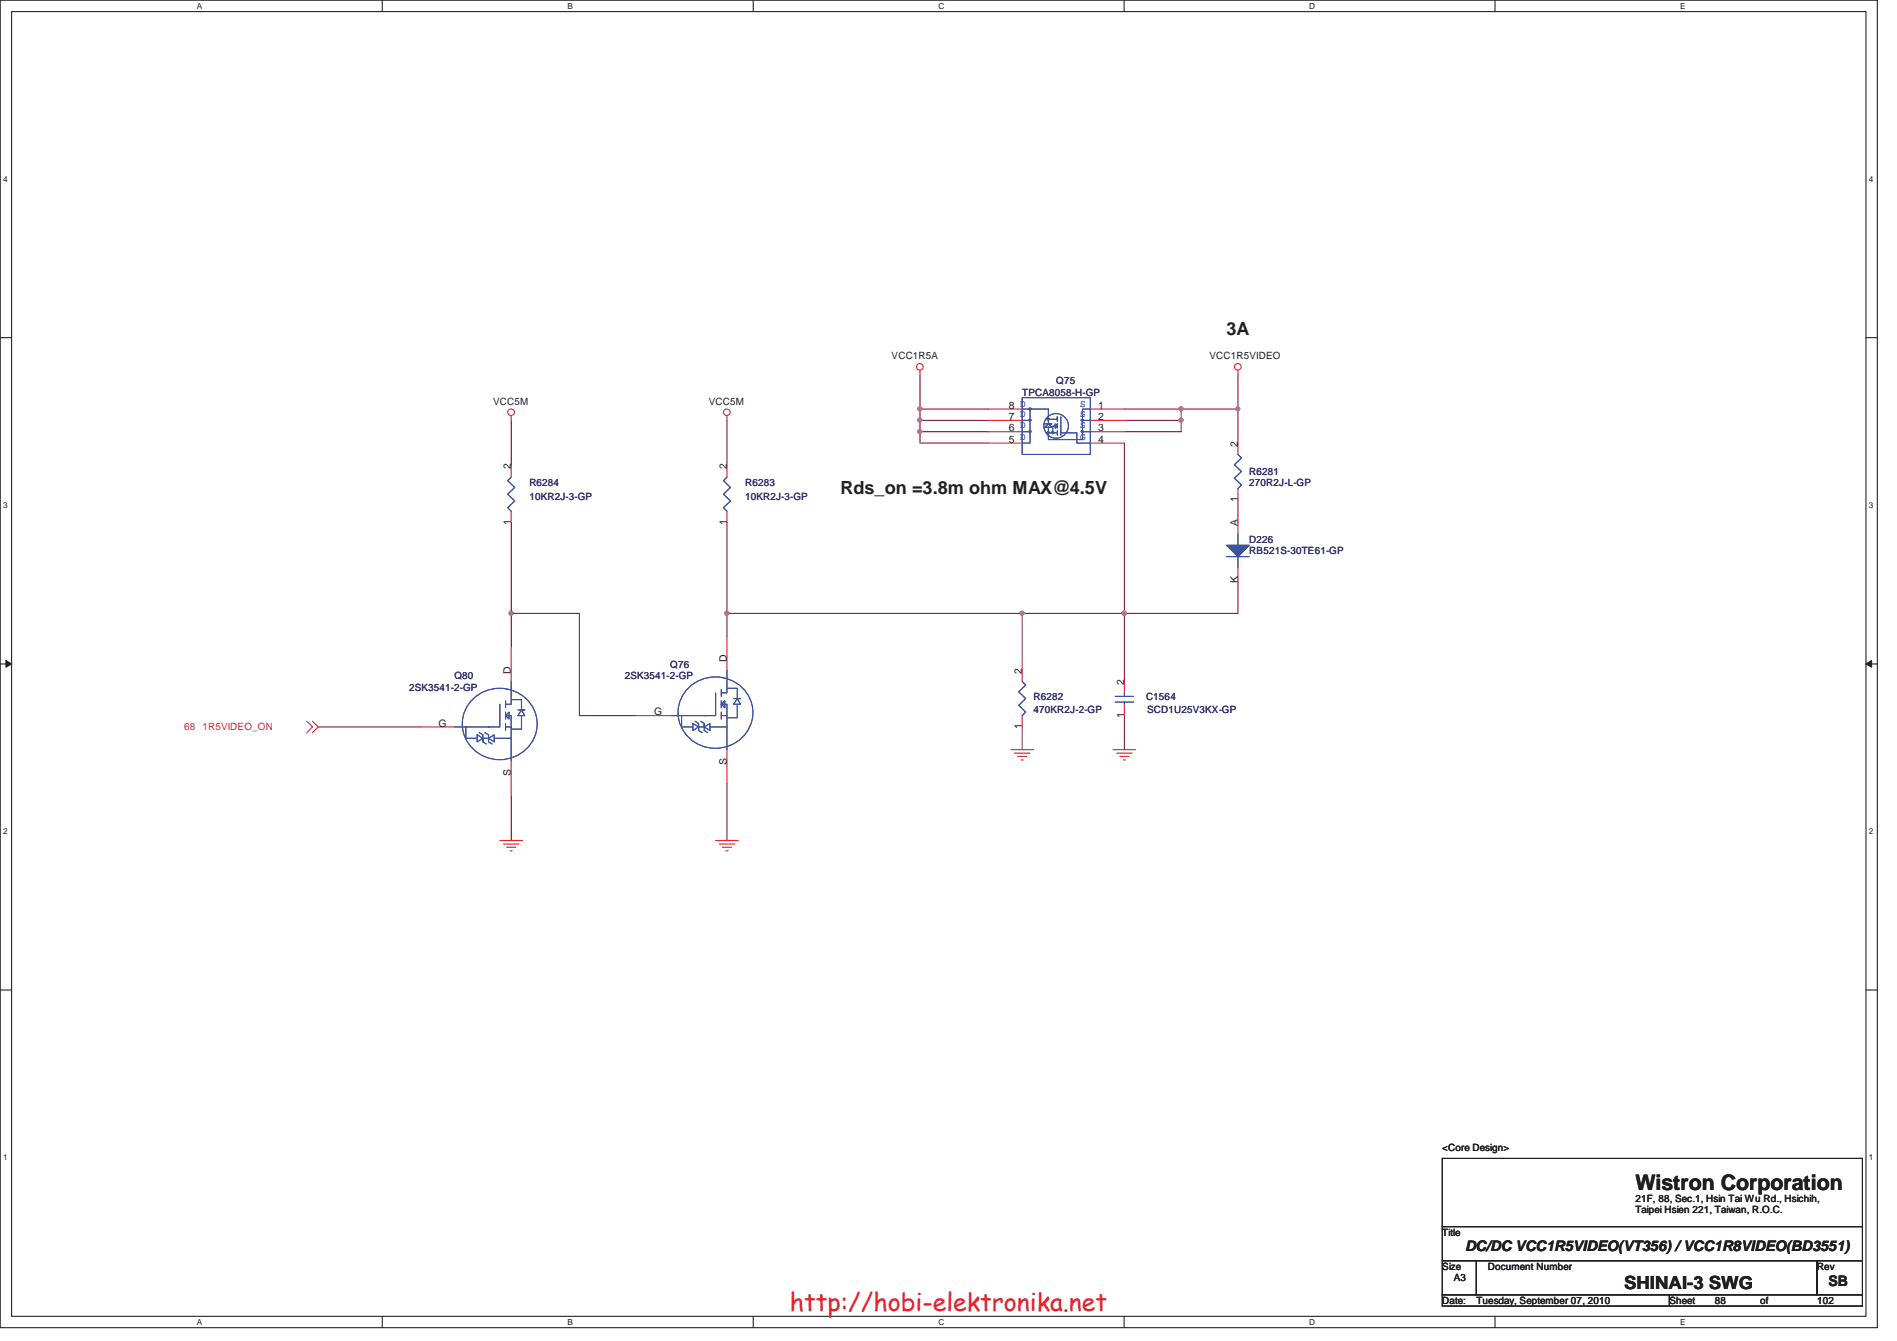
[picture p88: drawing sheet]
<svg xmlns="http://www.w3.org/2000/svg" width="297mm" height="210mm" viewBox="0 0 297 210" stroke-linecap="round" stroke-linejoin="round" font-family="sans-serif">
<defs><g id="words">
<text font-size="3.9" fill="#ed2024" x="123.7" y="205.2">http://hobi-elektronika.net</text>
<text font-size="3.3" fill="#231f20" x="256.1" y="186.3">Wistron Corporation</text>
<g font-size="2.8" fill="#231f20">
<text x="192.1" y="52.4">3A</text>
<text x="131.6" y="77.3">Rds_on =3.8m ohm MAX@4.5V</text>
<text x="254.3" y="201.8">SHINAI-3 SWG</text>
</g>
<g font-size="2.3" fill="#231f20">
<text x="229.4" y="195.9">DC/DC VCC1R5VIDEO(VT356) / VCC1R8VIDEO(BD3551)</text>
<text x="286.3" y="201.3">SB</text>
</g>
<g font-size="1.6" fill="#231f20">
<text x="139.6" y="56.3">VCC1R5A</text>
<text x="189.4" y="56.3">VCC1R5VIDEO</text>
<text x="77.2" y="63.4">VCC5M</text>
<text x="111" y="63.4">VCC5M</text>
<text x="157.9" y="65.8">7</text>
<text x="157.9" y="64">8 D</text>
<text x="172" y="64">1</text>
<text x="172" y="65.8">2</text>
<text x="157.9" y="69.3">5</text>
<text x="157.9" y="67.6">6</text>
<text x="172" y="67.6">3</text>
<text x="172" y="69.3">4</text>
<text x="193.8" y="69.9" transform="rotate(-90 193.8 69.9)">2</text>
<text x="80" y="73.5" transform="rotate(-90 80 73.5)">2</text>
<text x="113.8" y="73.5" transform="rotate(-90 113.8 73.5)">2</text>
<text x="80" y="82.2" transform="rotate(-90 80 82.2)">1</text>
<text x="113.8" y="82.2" transform="rotate(-90 113.8 82.2)">1</text>
<text x="193.8" y="82.4" transform="rotate(-90 193.8 82.4)">A</text>
<text x="193.8" y="78.6" transform="rotate(-90 193.8 78.6)">1</text>
<text x="193.8" y="91.3" transform="rotate(-90 193.8 91.3)">K</text>
<text x="80" y="105.5" transform="rotate(-90 80 105.5)">D</text>
<text x="113.8" y="103.7" transform="rotate(-90 113.8 103.7)">D</text>
<text x="160" y="105.5" transform="rotate(-90 160 105.5)">2</text>
<text x="176" y="107.3" transform="rotate(-90 176 107.3)">2</text>
<text x="68.7" y="113.8">G</text>
<text x="102.4" y="112">G</text>
<text x="176" y="112.4" transform="rotate(-90 176 112.4)">1</text>
<text x="113.8" y="119.7" transform="rotate(-90 113.8 119.7)">S</text>
<text x="160" y="114.2" transform="rotate(-90 160 114.2)">1</text>
<text x="80" y="121.5" transform="rotate(-90 80 121.5)">S</text>
<text x="225.8" y="180.2">&lt;Core Design&gt;</text>
<text x="256.1" y="188.2">21F, 88, Sec.1, Hsin Tai Wu Rd., Hsichih,</text>
<text x="256.1" y="190">Taipei Hsien 221, Taiwan, R.O.C.</text>
<text x="225.8" y="193.5">Title</text>
<text x="225.8" y="198.8">Size</text>
<text x="227.6" y="200.6">A3</text>
<text x="233" y="198.8">Document Number</text>
<text x="284.5" y="198.8">Rev</text>
<text x="225.8" y="204.2">Date:</text>
<text x="231.2" y="204.2">Tuesday, September 07, 2010</text>
<text x="261.4" y="204.2">Sheet</text>
<text x="268.5" y="204.2">88</text>
<text x="275.6" y="204.2">of</text>
<text x="284.5" y="204.2">102</text>
</g>
<g font-size="1.6" fill="#3a53a4">
<text x="159.7" y="65.3">D</text>
<text x="159.7" y="63.7">D</text>
<text x="169.1" y="63.7">S</text>
<text x="169.1" y="65.3">S</text>
<text x="159.7" y="68.8">D</text>
<text x="159.7" y="67.1">D</text>
<text x="169.1" y="67.1">S</text>
<text x="169.1" y="68.8">G</text>
</g>
<g font-size="1.6" fill="#2d2d72">
<text x="160.1" y="61.9">TPCA8058-H-GP</text>
<text x="165.4" y="60.2">Q75</text>
<text x="82.9" y="76.2">R6284</text>
<text x="116.7" y="76.2">R6283</text>
<text x="195.6" y="74.4">R6281</text>
<text x="195.6" y="76.2">270R2J-L-GP</text>
<text x="82.9" y="78.3">10KR2J-3-GP</text>
<text x="116.7" y="78.3">10KR2J-3-GP</text>
<text x="195.6" y="85">D226</text>
<text x="195.6" y="86.8">RB521S-30TE61-GP</text>
<text x="71.2" y="106.4">Q80</text>
<text x="97.8" y="106.4">2SK3541-2-GP</text>
<text x="104.9" y="104.6">Q76</text>
<text x="64" y="108.2">2SK3541-2-GP</text>
<text x="161.8" y="109.6">R6282</text>
<text x="161.8" y="111.7">470KR2J-2-GP</text>
<text x="179.4" y="109.6">C1564</text>
<text x="179.6" y="111.7">SCD1U25V3KX-GP</text>
</g>
<g font-size="1.6" fill="#ec2426">
<text x="28.8" y="114.4">68</text>
<text x="31.7" y="114.4">1R5VIDEO_ON</text>
</g>
<g font-size="1.3" fill="#231f20">
<text x="30.8" y="1.4">A</text>
<text x="88.9" y="1.4">B</text>
<text x="146.9" y="1.4">C</text>
<text x="205" y="1.4">D</text>
<text x="263.1" y="1.4">E</text>
<text x=".5" y="28.5">4</text>
<text x="292.6" y="28.5">4</text>
<text x=".5" y="79.5">3</text>
<text x="292.6" y="79.5">3</text>
<text x=".5" y="130.6">2</text>
<text x="292.6" y="130.6">2</text>
<text x=".5" y="181.7">1</text>
<text x="292.6" y="181.7">1</text>
<text x="30.8" y="207.4">A</text>
<text x="88.9" y="207.4">B</text>
<text x="146.9" y="207.4">C</text>
<text x="205" y="207.4">D</text>
<text x="263.1" y="207.4">E</text>
</g>
</g></defs>
<path d="M0 0h294v207.9h-294zM1.8 1.8h290.4v204.3h-290.4z" fill="none" stroke="#231f20" stroke-width=".17"/>
<g fill="#fff">
<path d="M30.8 .2h.8v1.4h-.8z"/>
<path d="M30.8 206.3h.8v1.4h-.8z"/>
</g>
<path d="M59.9 0v1.8M59.9 206.1v1.8" fill="none" stroke="#231f20" stroke-width=".17"/>
<g fill="#fff">
<path d="M88.9 .2h.8v1.4h-.8z"/>
<path d="M88.9 206.3h.8v1.4h-.8z"/>
</g>
<path d="M117.9 0v1.8M117.9 206.1v1.8" fill="none" stroke="#231f20" stroke-width=".17"/>
<g fill="#fff">
<path d="M146.9 .2h.9v1.4h-.9z"/>
<path d="M146.9 206.3h.9v1.4h-.9z"/>
</g>
<path d="M176 0v1.8M176 206.1v1.8" fill="none" stroke="#231f20" stroke-width=".17"/>
<g fill="#fff">
<path d="M205 .2h.9v1.4h-.9z"/>
<path d="M205 206.3h.9v1.4h-.9z"/>
</g>
<path d="M234.1 0v1.8M234.1 206.1v1.8" fill="none" stroke="#231f20" stroke-width=".17"/>
<g fill="#fff">
<path d="M263.1 .2h.8v1.4h-.8z"/>
<path d="M263.1 206.3h.8v1.4h-.8z"/>
<path d="M.5 27.3h.7v1.4h-.7z"/>
<path d="M292.6 27.3h.7v1.4h-.7z"/>
<path d="M.5 78.4h.7v1.4h-.7z"/>
<path d="M292.6 78.4h.7v1.4h-.7z"/>
</g>
<path d="M0 52.9h1.8M292.2 52.9h1.8" fill="none" stroke="#231f20" stroke-width=".17"/>
<g fill="#fff">
<path d="M.5 129.5h.7v1.4h-.7z"/>
<path d="M292.6 129.5h.7v1.4h-.7z"/>
</g>
<path d="M0 104h1.8M292.2 104h1.8" fill="none" stroke="#231f20" stroke-width=".17"/>
<path d="M.9 103.4l.9 .6-.9 .5z" fill="#231f20"/>
<path d="M.9 103.4l.9 .6-.9 .5z" fill="none" stroke="#231f20" stroke-width=".16"/>
<path d="M292.2 104l.9-.6v1.1z" fill="#231f20"/>
<path d="M292.2 104l.9-.6v1.1z" fill="none" stroke="#231f20" stroke-width=".16"/>
<g fill="#fff">
<path d="M.5 180.5h.7v1.4h-.7z"/>
<path d="M292.6 180.5h.7v1.4h-.7z"/>
</g>
<path d="M0 155h1.8M292.2 155h1.8" fill="none" stroke="#231f20" stroke-width=".17"/>
<path d="M144.1 64h10.6M144.1 65.8v1.8" fill="none" stroke="#7f1542" stroke-width=".17"/>
<circle cx="144" cy="64" r=".32" fill="#b8529f"/>
<circle cx="144" cy="64" r=".32" fill="none" stroke="#b8529f" stroke-width=".17"/>
<path d="M144.1 58.7v5.3M144.1 65.8h10.6" fill="none" stroke="#7f1542" stroke-width=".17"/>
<circle cx="144" cy="65.8" r=".32" fill="#b8529f"/>
<circle cx="144" cy="65.8" r=".32" fill="none" stroke="#b8529f" stroke-width=".17"/>
<path d="M144.1 67.6h10.6M144.1 64v1.8" fill="none" stroke="#7f1542" stroke-width=".17"/>
<circle cx="144" cy="67.6" r=".32" fill="#b8529f"/>
<circle cx="144" cy="67.6" r=".32" fill="none" stroke="#b8529f" stroke-width=".17"/>
<path d="M144.1 67.6v1.8h10.6M176.1 64h8.9M193.8 64v5.4" fill="none" stroke="#7f1542" stroke-width=".17"/>
<circle cx="193.8" cy="64" r=".32" fill="#b8529f"/>
<circle cx="193.8" cy="64" r=".32" fill="none" stroke="#b8529f" stroke-width=".17"/>
<path d="M185 64v1.8h-8.9" fill="none" stroke="#7f1542" stroke-width=".17"/>
<circle cx="184.9" cy="64" r=".32" fill="#b8529f"/>
<circle cx="184.9" cy="64" r=".32" fill="none" stroke="#b8529f" stroke-width=".17"/>
<path d="M185 65.8v1.8h-8.9M185 64h8.8" fill="none" stroke="#7f1542" stroke-width=".17"/>
<circle cx="184.9" cy="65.8" r=".32" fill="#b8529f"/>
<circle cx="184.9" cy="65.8" r=".32" fill="none" stroke="#b8529f" stroke-width=".17"/>
<path d="M176.1 69.4v26.7h17.7v-5.4M193.8 78.3v3.5M160.1 96.1v8.8M176.1 96.1v10.6M160.1 113.8v3.6M176.1 112.1v5.3" fill="none" stroke="#7f1542" stroke-width=".17"/>
<circle cx="176" cy="96" r=".32" fill="#b8529f"/>
<circle cx="176" cy="96" r=".32" fill="none" stroke="#b8529f" stroke-width=".17"/>
<path d="M80 65.8v7.1M80 96.1v5.3M49.8 113.8h16M80 124.5v7.1M113.8 122.7v8.9" fill="none" stroke="#7f1542" stroke-width=".17"/>
<circle cx="80" cy="96" r=".32" fill="#b8529f"/>
<circle cx="80" cy="96" r=".32" fill="none" stroke="#b8529f" stroke-width=".17"/>
<path d="M80 81.8v14.3h10.7v16h8.9M113.8 81.8v14.3M160.1 96.1h16" fill="none" stroke="#7f1542" stroke-width=".17"/>
<circle cx="176" cy="96" r=".32" fill="#b8529f"/>
<circle cx="176" cy="96" r=".32" fill="none" stroke="#b8529f" stroke-width=".17"/>
<circle cx="160" cy="96" r=".32" fill="#b8529f"/>
<circle cx="160" cy="96" r=".32" fill="none" stroke="#b8529f" stroke-width=".17"/>
<path d="M193.8 58.7v5.3M160.1 96.1h-46.3v3.5" fill="none" stroke="#7f1542" stroke-width=".17"/>
<circle cx="113.8" cy="96" r=".32" fill="#b8529f"/>
<circle cx="113.8" cy="96" r=".32" fill="none" stroke="#b8529f" stroke-width=".17"/>
<path d="M113.8 65.8v7.1" fill="none" stroke="#7f1542" stroke-width=".17"/>
<g fill="none" stroke="#ec2426" stroke-width=".17">
<path d="M144.1 58v.7M193.8 58v.7M80 65.1v.7M113.8 65.1v.7M154.7 64h5.4M154.7 65.8h5.4M154.7 67.6h5.4M154.7 69.4h5.4M170.7 64h5.4M170.7 65.8h5.4M170.7 67.6h5.4M170.7 69.4h5.4"/>
<path d="M113.8 99.6v5.3M48 112.9l.9 .9-.9 .9M48.9 112.9l.9 .9-.9 .9M65.8 113.8h5.4M80 101.4v5.3M80 119.2v5.3M99.6 112.1h5.3M113.8 117.4v5.3M158.3 117.4h3.5M158.8 117.9h2.5M159.3 118.4h1.5M159.9 119h.3"/>
<path d="M174.3 117.4h3.5M174.8 117.9h2.5M175.3 118.4h1.5M175.9 119h.3M176.1 106.7v1.8M176.1 110.3v1.8M78.3 131.6h3.5M78.8 132.2h2.5M79.3 132.7h1.5M79.9 133.2h.3M112.1 131.6h3.5M112.6 132.2h2.5"/>
<path d="M113.1 132.7h1.5M113.7 133.2h.3"/>
<circle cx="144" cy="57.4" r=".52"/>
<circle cx="193.8" cy="57.4" r=".52"/>
<circle cx="80" cy="64.6" r=".52"/>
<circle cx="113.8" cy="64.6" r=".52"/>
</g>
<path d="M225.8 181.4h65.8v10.7h-65.8zM225.8 192.1h65.8v5.3h-65.8zM225.8 197.4h5.4v5.3h-5.4zM231.2 197.4h53.3v5.3h-53.3zM284.5 197.4h7.1v5.3h-7.1zM225.8 202.7h35.6v1.8h-35.6zM261.4 202.7h30.2v1.8h-30.2z" fill="none" stroke="#231f20" stroke-width=".17"/>
<g fill="none" stroke="#3a53a4" stroke-width=".17">
<path d="M160.1 64h4.1v2.4l-.6 .5h1.1l-.5-.5h.5h-1.1M161.3 64v5.4h-1.2M164.2 66.9v.9h1.4M164.2 65.7h1.4v-.4v.7M165.2 66.7h-.4v1.1M165.6 66.7l-.4 .4v-.7l.4 .3v-.3v.7M165.6 67.4v.8M166.1 67.8h2.5v1.6h2.1M166.1 65.3v2.9M169.5 67.6h1.2M169.5 65.8h1.2M170.7 64h-1.2v4.8h-5.3v-1"/>
<path d="M71.2 113.8h5.5M72.9 113.8v1.8h1.8M74.1 109.4a5.9 5.9 0 0 1 6.3-1.2 5.9 5.9 0 0 1 3.7 5.2 5.9 5.9 0 0 1-5.9 5.6 5.9 5.9 0 0 1-5.8-5.6 5.4 5.4 0 0 1 1.7-4zM74.7 115.1l.9 .5-.9 .6zM75.1 114.7l.5 .4v1.1v-.6h.9v-.5v1.1l.5 .3M75.6 116.2l.6 .3M75.9 114.7l.6 .4M76.5 115.6l.9-.5v1.1zM77.4 115.6h2.6M78.3 110.3v3.5h-1.8M79.2 113.8h.8v5.4M79.2 112.1h.8v1.7"/>
<path d="M79.2 112.1l.5-.6v1.1zM79.2 109.7v1.1M79.2 111.5v1.1M79.2 113.3v1.1M80 106.7v3.6h-.8M80 109.6h1.7v1.6h.5h-1.1M81.7 112.1v2.1h-1.7M81.7 111.2l.5 .9h-1.1zM104.9 112.1h5.5M106.7 112.1v1.7h1.8M107.9 107.6a5.9 5.9 0 0 1 6.3-1.2 5.9 5.9 0 0 1 3.7 5.2 5.9 5.9 0 0 1-5.9 5.6 5.9 5.9 0 0 1-5.8-5.6 5.4 5.4 0 0 1 1.7-4zM108.5 113.3l.9 .5-.9 .6z"/>
<path d="M108.8 112.9l.6 .4v1.1v-.6h.9v-.5v1.1l.5 .3M109.4 114.4l.5 .3M109.7 112.9l.6 .4M110.3 113.8l.9-.5v1.1zM111.2 113.8h2.6M112.1 108.5v3.6h-1.8M112.9 112.1h.9v5.3M112.9 110.3h.9v1.8M112.9 110.3l.6-.6v1.1zM112.9 107.9v1.1M112.9 109.7v1.1M112.9 111.5v1.1"/>
<path d="M113.8 107.8h1.6v1.6h.5h-1M113.8 104.9v3.6h-.9M115.4 110.3v2.1h-1.6M115.4 109.4l.5 .9h-1zM174.6 109.9h2.9M174.6 109h2.9M176.1 108.5v.5M176.1 109.9v.4"/>
<circle cx="165.4" cy="66.7" r="1.93"/>
</g>
<path d="M169.3 65.7h.3v.2h-.3z" fill-rule="evenodd" fill="#3a53a4"/>
<path d="M169.3 65.7h.3v.2h-.3z" fill="none" stroke="#3a53a4" stroke-width=".17"/>
<path d="M169.3 67.5h.3v.2h-.3z" fill-rule="evenodd" fill="#3a53a4"/>
<path d="M169.3 67.5h.3v.2h-.3z" fill="none" stroke="#3a53a4" stroke-width=".17"/>
<path d="M161.2 67.5h.2v.2h-.2z" fill-rule="evenodd" fill="#3a53a4"/>
<path d="M161.2 67.5h.2v.2h-.2z" fill="none" stroke="#3a53a4" stroke-width=".17"/>
<path d="M161.2 65.7h.2v.2h-.2z" fill-rule="evenodd" fill="#3a53a4"/>
<path d="M160.1 65.8h1.2M160.1 62.3h10.6v8.9h-10.6zM161.2 65.7h.2v.2h-.2z" fill="none" stroke="#3a53a4" stroke-width=".17"/>
<path d="M164.7 67.6h.3v.2h-.3z" fill-rule="evenodd" fill="#3a53a4"/>
<path d="M164.7 67.6h.3v.2h-.3z" fill="none" stroke="#3a53a4" stroke-width=".17"/>
<path d="M164 67.6h.2v.2h-.2z" fill-rule="evenodd" fill="#3a53a4"/>
<path d="M164 67.6h.2v.2h-.2z" fill="none" stroke="#3a53a4" stroke-width=".17"/>
<path d="M164 65.5h.2v.2h-.2z" fill-rule="evenodd" fill="#3a53a4"/>
<path d="M164 65.5h.2v.2h-.2z" fill="none" stroke="#3a53a4" stroke-width=".17"/>
<path d="M161.2 63.9h.2v.2h-.2z" fill-rule="evenodd" fill="#3a53a4"/>
<g fill="none" stroke="#3a53a4" stroke-width=".17">
<path d="M160.1 64h4.1v2.4l-.6 .5h1.1l-.5-.5h.5h-1.1M160.1 67.6h1.2M161.2 63.9h.2v.2h-.2zM161.3 64v5.4h-1.2M164.2 66.9v.9h1.4M164.2 65.7h1.4v-.4v.7M165.2 66.7h-.4v1.1M165.6 66.7l-.4 .4v-.7l.4 .3v-.3v.7M165.6 67.4v.8M166.1 67.8h2.5v1.6h2.1M166.1 65.3v2.9M169.5 67.6h1.2"/>
<path d="M169.5 65.8h1.2M170.7 64h-1.2v4.8h-5.3v-1"/>
<circle cx="165.4" cy="66.7" r="1.93"/>
</g>
<path d="M169.3 65.7h.3v.2h-.3z" fill-rule="evenodd" fill="#3a53a4"/>
<path d="M169.3 65.7h.3v.2h-.3z" fill="none" stroke="#3a53a4" stroke-width=".17"/>
<path d="M169.3 67.5h.3v.2h-.3z" fill-rule="evenodd" fill="#3a53a4"/>
<path d="M169.3 67.5h.3v.2h-.3z" fill="none" stroke="#3a53a4" stroke-width=".17"/>
<path d="M161.2 67.5h.2v.2h-.2z" fill-rule="evenodd" fill="#3a53a4"/>
<path d="M161.2 67.5h.2v.2h-.2z" fill="none" stroke="#3a53a4" stroke-width=".17"/>
<path d="M161.2 65.7h.2v.2h-.2z" fill-rule="evenodd" fill="#3a53a4"/>
<path d="M160.1 65.8h1.2M160.1 62.3h10.6v8.9h-10.6zM161.2 65.7h.2v.2h-.2z" fill="none" stroke="#3a53a4" stroke-width=".17"/>
<path d="M164.7 67.6h.3v.2h-.3z" fill-rule="evenodd" fill="#3a53a4"/>
<path d="M164.7 67.6h.3v.2h-.3z" fill="none" stroke="#3a53a4" stroke-width=".17"/>
<path d="M164 67.6h.2v.2h-.2z" fill-rule="evenodd" fill="#3a53a4"/>
<path d="M164 67.6h.2v.2h-.2z" fill="none" stroke="#3a53a4" stroke-width=".17"/>
<path d="M164 65.5h.2v.2h-.2z" fill-rule="evenodd" fill="#3a53a4"/>
<path d="M164 65.5h.2v.2h-.2z" fill="none" stroke="#3a53a4" stroke-width=".17"/>
<path d="M161.2 63.9h.2v.2h-.2z" fill-rule="evenodd" fill="#3a53a4"/>
<path d="M80 74.7l-.5 .6 1.1 1-1.1 1.1 1.1 1-1.1 1.1 .5 .5M160.1 67.6h1.2M161.2 63.9h.2v.2h-.2zM193.8 71.2l.6 .5-1.1 1.1 1.1 1-1.1 1.1 1.1 1-.6 .6M160.1 106.7l.5 .6-1.1 1 1.1 1.1-1.1 1 1.1 1.1-.5 .6" fill="none" stroke="#3a53a4" stroke-width=".17"/>
<path d="M80 72.9v1.8M193.8 69.4v1.8M193.8 76.5v1.8M80 80v1.8M193.8 81.8v1.8M193.8 88.9v1.8M160.1 104.9v1.8M160.1 112.1v1.7" fill="none" stroke="#ec2426" stroke-width=".17"/>
<path d="M192.1 85.4h3.5l-1.8 1.8z" fill="#3a53a4"/>
<path d="M192.1 85.4h3.5l-1.8 1.8zM192.1 87.2h3.5M193.8 83.6v1.8M193.8 87.2v1.7" fill="none" stroke="#3a53a4" stroke-width=".17"/>
<path d="M192.1 85.4h3.5l-1.8 1.8z" fill="#3a53a4"/>
<path d="M113.8 74.7l-.5 .6 1.1 1-1.1 1.1 1.1 1-1.1 1.1 .5 .5M192.1 85.4h3.5l-1.8 1.8zM192.1 87.2h3.5M193.8 83.6v1.8M193.8 87.2v1.7" fill="none" stroke="#3a53a4" stroke-width=".17"/>
<path d="M113.8 72.9v1.8M113.8 80v1.8" fill="none" stroke="#ec2426" stroke-width=".17"/>
<circle cx="144" cy="64" r=".32" fill="#b8529f"/>
<circle cx="144" cy="64" r=".32" fill="none" stroke="#b8529f" stroke-width=".17"/>
<circle cx="144" cy="65.8" r=".32" fill="#b8529f"/>
<circle cx="144" cy="65.8" r=".32" fill="none" stroke="#b8529f" stroke-width=".17"/>
<circle cx="144" cy="67.6" r=".32" fill="#b8529f"/>
<circle cx="144" cy="67.6" r=".32" fill="none" stroke="#b8529f" stroke-width=".17"/>
<circle cx="193.8" cy="64" r=".32" fill="#b8529f"/>
<circle cx="193.8" cy="64" r=".32" fill="none" stroke="#b8529f" stroke-width=".17"/>
<circle cx="184.9" cy="64" r=".32" fill="#b8529f"/>
<circle cx="184.9" cy="64" r=".32" fill="none" stroke="#b8529f" stroke-width=".17"/>
<circle cx="184.9" cy="65.8" r=".32" fill="#b8529f"/>
<circle cx="184.9" cy="65.8" r=".32" fill="none" stroke="#b8529f" stroke-width=".17"/>
<circle cx="176" cy="96" r=".32" fill="#b8529f"/>
<circle cx="176" cy="96" r=".32" fill="none" stroke="#b8529f" stroke-width=".17"/>
<circle cx="80" cy="96" r=".32" fill="#b8529f"/>
<circle cx="80" cy="96" r=".32" fill="none" stroke="#b8529f" stroke-width=".17"/>
<circle cx="176" cy="96" r=".32" fill="#b8529f"/>
<circle cx="176" cy="96" r=".32" fill="none" stroke="#b8529f" stroke-width=".17"/>
<circle cx="160" cy="96" r=".32" fill="#b8529f"/>
<circle cx="160" cy="96" r=".32" fill="none" stroke="#b8529f" stroke-width=".17"/>
<circle cx="113.8" cy="96" r=".32" fill="#b8529f"/>
<circle cx="113.8" cy="96" r=".32" fill="none" stroke="#b8529f" stroke-width=".17"/>
<use href="#words"/>
</svg>
